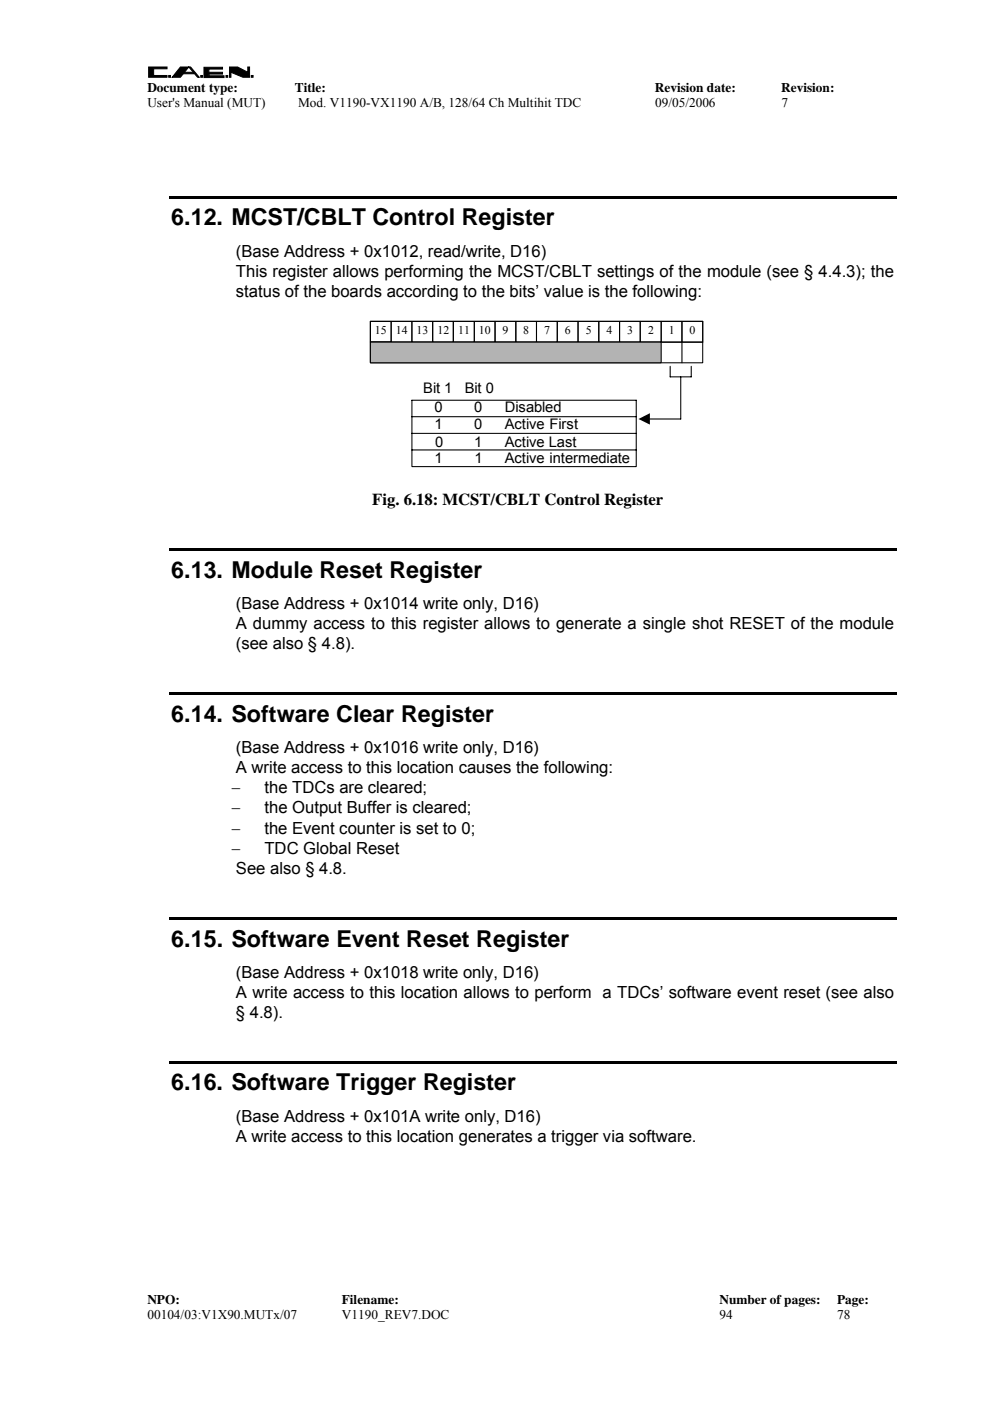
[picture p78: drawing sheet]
<svg xmlns="http://www.w3.org/2000/svg" width="210mm" height="297mm" viewBox="0 0 210 297" stroke-linecap="round" stroke-linejoin="round" font-family="sans-serif">
<defs><g id="words">
<g font-size="4.9">
<text x="36.3" y="47.8">6.12. MCST/CBLT Control Register</text>
<text x="36.3" y="122.5">6.13. Module Reset Register</text>
<text x="36.3" y="153">6.14. Software Clear Register</text>
<text x="36.3" y="200.7">6.15. Software Event Reset Register</text>
<text x="36.3" y="231.2">6.16. Software Trigger Register</text>
</g>
<g font-size="3.5">
<text x="50" y="54.4">(Base Address + 0x1012, read/write, D16)</text>
<text x="50" y="58.7">This register allows performing the MCST/CBLT settings of the module (see § 4.4.3); the</text>
<text x="50" y="62.9">status of the boards according to the bits’ value is the following:</text>
<text x="78.9" y="107.1">Fig. 6.18: MCST/CBLT Control Register</text>
<text x="50" y="129.1">(Base Address + 0x1014 write only, D16)</text>
<text x="50" y="133.3">A dummy access to this register allows to generate a single shot RESET of the module</text>
<text x="50" y="137.6">(see also § 4.8).</text>
<text x="50" y="159.6">(Base Address + 0x1016 write only, D16)</text>
<text x="50" y="163.9">A write access to this location causes the following:</text>
<text x="49.1" y="168.1">−</text>
<text x="49.1" y="172.4">−</text>
<text x="56.1" y="168.1">the TDCs are cleared;</text>
<text x="56.1" y="172.4">the Output Buffer is cleared;</text>
<text x="49.1" y="176.7">−</text>
<text x="56.1" y="176.7">the Event counter is set to 0;</text>
<text x="49.1" y="181">−</text>
<text x="50" y="185.3">See also § 4.8.</text>
<text x="56.1" y="181">TDC Global Reset</text>
<text x="50" y="207.3">(Base Address + 0x1018 write only, D16)</text>
<text x="50" y="211.6">A write access to this location allows to perform a TDCs’ software event reset (see also</text>
<text x="50" y="215.8">§ 4.8).</text>
<text x="50" y="237.8">(Base Address + 0x101A write only, D16)</text>
<text x="50" y="242.1">A write access to this location generates a trigger via software.</text>
</g>
<g font-size="3.1">
<text x="89.7" y="83.2">Bit 1</text>
<text x="98.6" y="83.2">Bit 0</text>
<text x="92.1" y="87.4">0</text>
<text x="100.6" y="87.4">0</text>
<text x="107" y="87.4">Disabled</text>
<text x="92.1" y="91">1</text>
<text x="92.3" y="94.7">0</text>
<text x="100.6" y="91">0</text>
<text x="100.6" y="94.7">1</text>
<text x="107" y="91">Active First</text>
<text x="107" y="94.7">Active Last</text>
<text x="92.1" y="98.2">1</text>
<text x="100.6" y="98.2">1</text>
<text x="107" y="98.2">Active intermediate</text>
</g>
<g font-size="2.8">
<text x="31.2" y="19.6">Document type:</text>
<text x="31.2" y="22.7">User's Manual (MUT)</text>
<text x="62.5" y="19.6">Title:</text>
<text x="63.2" y="22.7">Mod. V1190-VX1190 A/B, 128/64 Ch Multihit TDC</text>
<text x="138.9" y="19.6">Revision date:</text>
<text x="138.9" y="22.7">09/05/2006</text>
<text x="165.6" y="19.6">Revision:</text>
<text x="165.7" y="22.7">7</text>
<text x="31.2" y="276.5">NPO:</text>
<text x="31.2" y="279.7">00104/03:V1X90.MUTx/07</text>
<text x="72.5" y="276.5">Filename:</text>
<text x="72.5" y="279.7">V1190_REV7.DOC</text>
<text x="152.5" y="279.7">94</text>
<text x="152.5" y="276.5">Number of pages:</text>
<text x="177.5" y="276.5">Page:</text>
<text x="177.5" y="279.7">78</text>
</g>
<g font-size="2.5">
<text x="79.5" y="70.9">15</text>
<text x="83.9" y="70.9">14</text>
<text x="88.3" y="70.9">13</text>
<text x="92.7" y="70.9">12</text>
<text x="97.1" y="70.9">11</text>
<text x="101.5" y="70.9">10</text>
<text x="106.6" y="70.9">9</text>
<text x="111" y="70.9">8</text>
<text x="115.4" y="70.9">7</text>
<text x="119.8" y="70.9">6</text>
<text x="124.2" y="70.9">5</text>
<text x="128.6" y="70.9">4</text>
<text x="133" y="70.9">3</text>
<text x="137.4" y="70.9">2</text>
<text x="141.8" y="70.9">1</text>
<text x="146.2" y="70.9">0</text>
</g>
</g></defs>
<g fill="#000" stroke="#000" stroke-width=".21">
<path d="M31.5 14.2h3.9v.4h-2.8v1.4h2.8v.4h-3.9z" fill-rule="evenodd"/>
<path d="M35.8 16h.4v.4h-.4z" fill-rule="evenodd"/>
<path d="M38.2 14.2h2.2l1.8 2.2h-.3l-1.9-2.2-1.8 2.2h-1.7z" fill-rule="evenodd"/>
<path d="M38.3 15.3h2.8v.3h-2.8z" fill-rule="evenodd"/>
<path d="M42.6 16h.3v.4h-.3z" fill-rule="evenodd"/>
<path d="M43.2 14.3h4v.3h-2.9v.7h2.9v.4h-2.9v.4h3.2v.3h-4.3z" fill-rule="evenodd"/>
<path d="M47.9 16h.4v.4h-.4z" fill-rule="evenodd"/>
<path d="M48.7 14.2h1.7l2.1 1.1v-1.1h.4v2.2h-1.4l-2.5-1.1v1.1h-.3z" fill-rule="evenodd"/>
<path d="M53.3 16h.4v.4h-.4z" fill-rule="evenodd"/>
</g>
<path d="M35.8 41.6h154.3v.6h-154.3zM35.8 116.3h154.3v.5h-154.3zM35.8 146.8h154.3v.6h-154.3zM35.8 194.5h154.3v.6h-154.3zM35.8 225h154.3v.6h-154.3z" fill="#000"/>
<g fill="none" stroke="#000" stroke-width=".22">
<path d="M78.5 68.1h4.4v4.4h-4.4zM78.5 68.1h70.5v8.8h-70.5zM78.5 72.5h70.5M82.9 68.1h4.4v4.4h-4.4zM87.3 68.1h4.4v4.4h-4.4zM91.7 68.1h4.4v4.4h-4.4zM96.1 68.1h4.5v4.4h-4.5zM100.6 68.1h4.4v4.4h-4.4zM105 68.1h4.4v4.4h-4.4zM109.4 68.1h4.3v4.4h-4.3zM113.7 68.1h4.5v4.4h-4.5zM118.2 68.1h4.4v4.4h-4.4z"/>
<path d="M122.6 68.1h4.4v4.4h-4.4zM127 68.1h4.4v4.4h-4.4zM131.4 68.1h4.3v4.4h-4.3zM135.7 68.1h4.5v4.4h-4.5zM140.2 68.1h4.4v4.4h-4.4zM142.1 77.7v2.2h4.5v-2.2M144.3 79.9v8.9h-6.6M144.6 68.1h4.4v4.4h-4.4z"/>
</g>
<path d="M135.4 88.8l2.4-1.2v2.4z" fill="#000"/>
<path d="M78.5 72.5h61.7v4.4h-61.7z" fill-rule="evenodd" fill="#b3b3b3" stroke="#000" stroke-width=".22"/>
<path d="M144.6 72.5v4.4M87.3 84.9h47.6v14h-47.6zM87.3 88.3h47.6M87.3 91.9h47.6M87.3 95.4h47.6" fill="none" stroke="#000" stroke-width=".22"/>
<use href="#words"/>
</svg>
